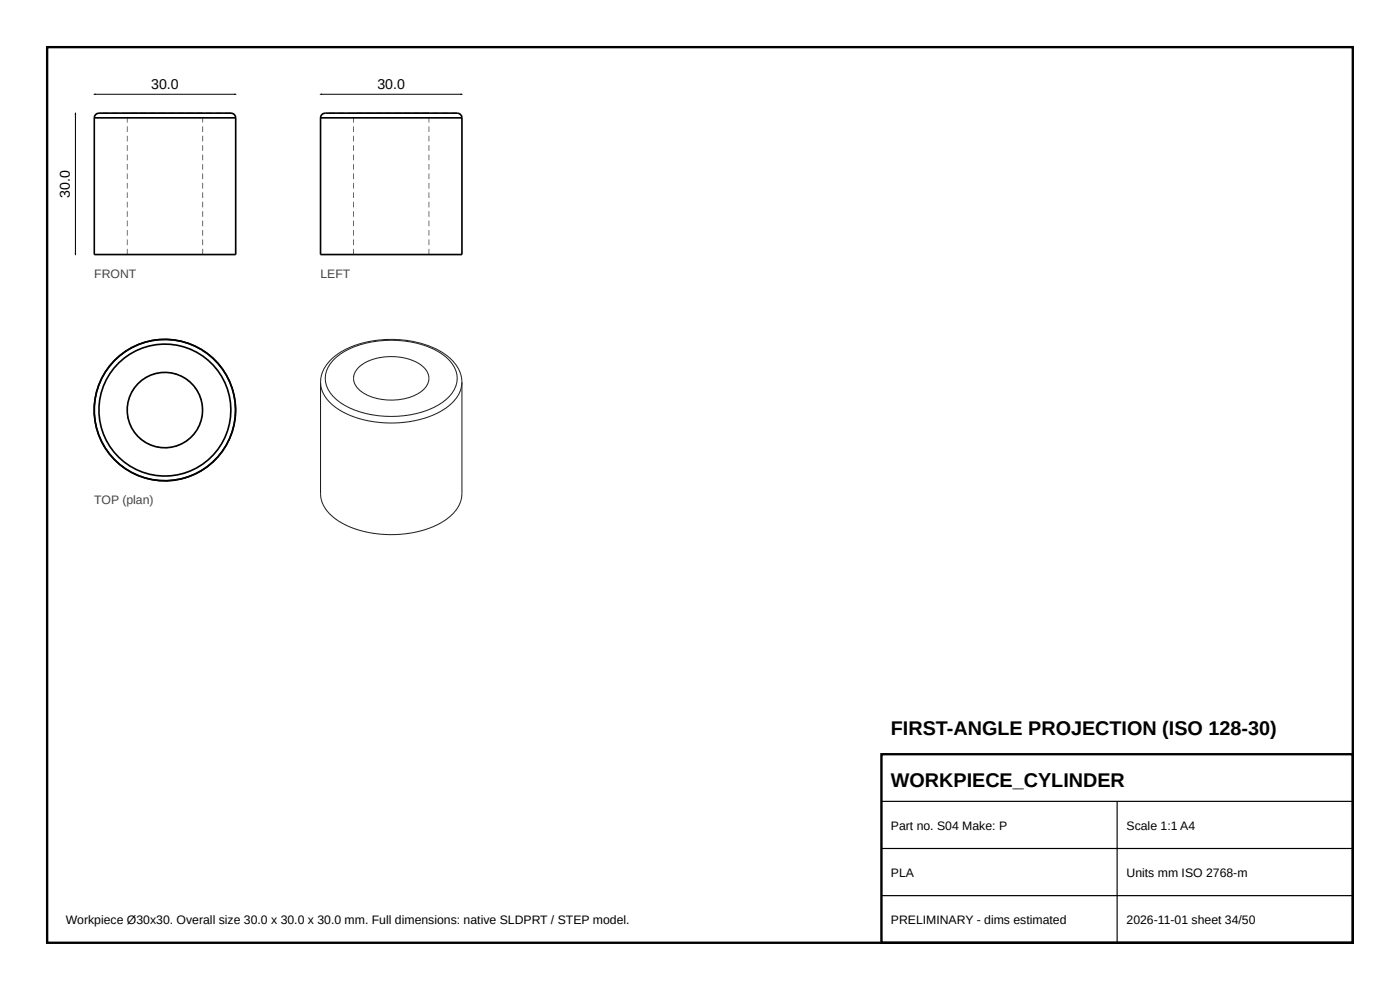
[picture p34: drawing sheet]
<svg xmlns="http://www.w3.org/2000/svg" width="297mm" height="210mm" viewBox="0 0 297 210" stroke-linecap="round" stroke-linejoin="round" font-family="sans-serif">
<defs><g id="words">
<g font-size="4.2">
<text x="189" y="156">FIRST-ANGLE PROJECTION (ISO 128-30)</text>
<text x="189" y="167">WORKPIECE_CYLINDER</text>
</g>
<g font-size="3">
<text x="32.1" y="18.8">30.0</text>
<text x="80.1" y="18.8">30.0</text>
<text x="14.8" y="41.9" transform="rotate(-90 14.8 41.9)">30.0</text>
</g>
<g font-size="2.6" fill="#444">
<text x="20" y="59">FRONT</text>
<text x="68" y="59">LEFT</text>
<text x="20" y="107">TOP (plan)</text>
</g>
<g font-size="2.6">
<text x="189" y="176">Part no. S04 Make: P</text>
<text x="239" y="176">Scale 1:1 A4</text>
<text x="189" y="186">PLA</text>
<text x="239" y="186">Units mm ISO 2768-m</text>
<text x="14" y="196">Workpiece Ø30x30. Overall size 30.0 x 30.0 x 30.0 mm. Full dimensions: native SLDPRT / STEP model.</text>
<text x="189" y="196">PRELIMINARY - dims estimated</text>
<text x="239" y="196">2026-11-01 sheet 34/50</text>
</g>
</g></defs>
<path d="M10 10h277v190h-277zM187 160h100v40h-100z" fill="none" stroke="#000" stroke-width=".5"/>
<path d="M187 170h100M187 180h100M237 170v30M187 190h100" fill="none" stroke="#000" stroke-width=".25"/>
<g fill="#555">
<path d="M48.8 53.9h1.2v.2h-1.2zM46.8 53.9h1.2v.2h-1.2zM44.8 53.9h1.2v.2h-1.2zM42.8 53.9h1.2v.2h-1.2zM40.8 53.9h1.2v.2h-1.2zM38.8 53.9h1.2v.2h-1.2zM36.8 53.9h1.2v.2h-1.2zM34.8 53.9h1.2v.2h-1.2zM32.8 53.9h1.2v.2h-1.2zM30.8 53.9h1.2v.2h-1.2zM28.8 53.9h1.2v.2h-1.2zM26.8 53.9h1.2v.2h-1.2zM24.8 53.9h1.2v.2h-1.2zM22.8 53.9h1.2v.2h-1.2zM20.8 53.9h1.2v.2h-1.2z"/>
<path d="M47.8 23.9h1.2v.2h-1.2zM45.8 23.9h1.2v.2h-1.2zM43.8 23.9h1.2v.2h-1.2zM41.8 23.9h1.2v.2h-1.2zM39.8 23.9h1.2v.2h-1.2zM37.8 23.9h1.2v.2h-1.2zM35.8 23.9h1.2v.2h-1.2zM33.8 23.9h1.2v.2h-1.2zM31.8 23.9h1.2v.2h-1.2zM29.8 23.9h1.2v.2h-1.2zM27.8 23.9h1.2v.2h-1.2zM25.8 23.9h1.2v.2h-1.2zM23.8 23.9h1.2v.2h-1.2zM21.8 23.9h1.2v.2h-1.2z"/>
<path d="M41.8 53.9h1.2v.2h-1.2zM39.8 53.9h1.2v.2h-1.2zM37.8 53.9h1.2v.2h-1.2zM35.8 53.9h1.2v.2h-1.2zM33.8 53.9h1.2v.2h-1.2zM31.8 53.9h1.2v.2h-1.2zM29.8 53.9h1.2v.2h-1.2zM27.8 53.9h1.2v.2h-1.2z"/>
<path d="M27 53.9h1.2v.2h-1.2zM29 53.9h1.2v.2h-1.2zM31 53.9h1.2v.2h-1.2zM33 53.9h1.2v.2h-1.2zM35 53.9h1.2v.2h-1.2zM37 53.9h1.2v.2h-1.2zM39 53.9h1.2v.2h-1.2zM41 53.9h1.2v.2h-1.2z"/>
<path d="M41.8 23.9h1.2v.2h-1.2zM39.8 23.9h1.2v.2h-1.2zM37.8 23.9h1.2v.2h-1.2zM35.8 23.9h1.2v.2h-1.2zM33.8 23.9h1.2v.2h-1.2zM31.8 23.9h1.2v.2h-1.2zM29.8 23.9h1.2v.2h-1.2zM27.8 23.9h1.2v.2h-1.2z"/>
<path d="M27 23.9h1.2v.2h-1.2zM29 23.9h1.2v.2h-1.2zM31 23.9h1.2v.2h-1.2zM33 23.9h1.2v.2h-1.2zM35 23.9h1.2v.2h-1.2zM37 23.9h1.2v.2h-1.2zM39 23.9h1.2v.2h-1.2zM41 23.9h1.2v.2h-1.2z"/>
<path d="M42.9 52.8h.2v1.2h-.2zM42.9 50.8h.2v1.2h-.2zM42.9 48.8h.2v1.2h-.2zM42.9 46.8h.2v1.2h-.2zM42.9 44.8h.2v1.2h-.2zM42.9 42.8h.2v1.2h-.2zM42.9 40.8h.2v1.2h-.2zM42.9 38.8h.2v1.2h-.2zM42.9 36.8h.2v1.2h-.2zM42.9 34.8h.2v1.2h-.2zM42.9 32.8h.2v1.2h-.2zM42.9 30.8h.2v1.2h-.2zM42.9 28.8h.2v1.2h-.2zM42.9 26.8h.2v1.2h-.2zM42.9 24.8h.2v1.2h-.2z"/>
<path d="M26.9 52.8h.2v1.2h-.2zM26.9 50.8h.2v1.2h-.2zM26.9 48.8h.2v1.2h-.2zM26.9 46.8h.2v1.2h-.2zM26.9 44.8h.2v1.2h-.2zM26.9 42.8h.2v1.2h-.2zM26.9 40.8h.2v1.2h-.2zM26.9 38.8h.2v1.2h-.2zM26.9 36.8h.2v1.2h-.2zM26.9 34.8h.2v1.2h-.2zM26.9 32.8h.2v1.2h-.2zM26.9 30.8h.2v1.2h-.2zM26.9 28.8h.2v1.2h-.2zM26.9 26.8h.2v1.2h-.2zM26.9 24.8h.2v1.2h-.2z"/>
</g>
<path d="M20 25v29h30v-29M20 25a1.07 1.07 0 0 1 1.4-1h26.2a2.15 2.15 0 0 1 2.3 .6l.1 .4M20 25h30" fill="none" stroke="#000" stroke-width=".35"/>
<g fill="#555">
<path d="M49.8 85.8h.2l.1 1.2h-.2zM49.5 83.8h.2l.2 1.2h-.2zM49 81.9h.2l.3 1.1-.2 .1v-.7zM48.2 80.1l.1-.1 .6 1.1-.2 .1zM47.2 78.4l.1-.1 .7 1-.2 .1zM45.9 76.9l.1-.2 .8 1-.1 .1-.5-.7zM44.6 75.4l.9 .8-.1 .1-.2-.3-.7-.5zM43 74.2l1 .7-.1 .1-1-.7zM41.2 73.2l1.1 .6-.1 .2-.9-.6h-.2zM39.3 72.6l1.1 .3v.2l-.5-.3-.7-.1zM37.3 72.1l1.2 .2v.2l-1.2-.2zM35.3 71.9l1.2 .1v.2l-1.2-.1zM33.3 72l1.2-.1v.2l-.7-.1-.5 .2zM31.4 72.4l1.1-.3 .1 .2-.3-.1-.9 .3zM29.4 73l1.2-.4v.1l-1.1 .4zM27.6 73.8l1.1-.5 .1 .2-.9 .3-.2 .2zM25.9 74.9l1-.7 .1 .2-.4 .1-.6 .6zM24.4 76.2l.9-.8 .1 .2-.9 .8zM23.9 76.8l.1 .1-.8 .9-.1-.1zM22.6 78.4l.2 .1-.5 .4-.2 .6-.1-.1zM21.6 80.1l.1 .1-.5 1.1-.1-.1zM20.8 82h.1l-.3 1.2-.2-.1zM20.2 83.9h.2l-.2 .8v.4h-.2zM19.9 85.9h.2l-.1 .3 .1 .9h-.2zM19.9 87.9h.2l.1 1.2h-.2zM20.2 89.9h.2l.1 .9 .1 .2-.1 .1zM20.7 91.8h.2v.5l.4 .6-.2 .1zM21.5 93.7l.1-.1 .6 1.1h-.1zM22.5 95.4l.1-.1 .7 1-.1 .1zM23.7 97l.2-.1 .3 .6 .5 .2-.1 .2zM25.3 98.3l.1 .2 .8 .5-.1 .2-1-.8zM26.8 99.5l1.1 .6-.1 .1-1-.6zM28.6 100.4l.7 .5h.4l-.1 .2-1.1-.5zM30.4 101.2l.4 .2 .8 .1-.1 .2-1.1-.4zM32.4 101.7l1.1 .1v.2l-1.2-.2zM34.3 101.9h1.2v.2h-1.2zM36.3 101.8l.6 .1 .6-.2v.1l-1.2 .2zM38.3 101.5l1.1-.3 .1 .2-1.2 .3zM40.2 101l1.1-.5 .1 .2-1.2 .4zM42 100.1l.7-.2 .3-.4 .1 .2-1 .6zM43.7 99.1l.3-.1 .6-.7 .1 .2-.9 .7zM46 97l.2 .1-.9 .9-.1-.2zM47.3 95.4l.1 .1-.7 1-.1-.1 .6-.7zM48.3 93.7l.1 .1-.5 1-.2-.1 .3-.3zM49.1 91.9h.1l-.4 1.2-.2-.1zM49.6 90h.2l-.3 1.2-.2-.1zM49.8 88h.2l-.1 1.2h-.2l.2-.7zM49.9 87h.2v.2h-.2z"/>
<path d="M42.8 85.8h.2l.1 1.2h-.2zM42.3 83.9l.1-.1 .4 1.2h-.2l.1-.2zM41.3 82.2l.1-.1 .7 1-.2 .1-.1-.4zM40 80.7l.9 .8-.1 .1-.5-.6-.4-.2zM38.3 79.6l1 .6-.1 .1-.7-.5h-.3zM36.3 79l1.2 .3v.2l-1.2-.3zM34.3 78.9h1.2v.2l-.2-.1-1 .1zM32.4 79.4l1.1-.3 .1 .1h-.6l-.6 .3zM30.6 80.2l1-.5 .1 .1-.7 .3-.3 .3zM29.2 81.4l.7-.7 .1 .2-.8 .5-.1 .3-.1-.1zM28.5 82.2l.1 .1-.6 1-.2-.1zM27.5 83.9l.2 .1-.2 .3-.2 .8h-.2zM27 85.9h.2l-.2 .5 .1 .7h-.2zM27 87.9h.1l.1 .8 .2 .3-.2 .1zM27.4 89.9l.2-.1 .3 .9 .2 .2-.2 .1zM28.4 91.6l.1-.1 .8 1-.2 .1zM29.8 93l.3 .3 .7 .4-.1 .1-1-.7zM31.5 94.1l.5 .3 .6 .1-.1 .2-1.1-.5zM33.3 94.7l.8 .2h.4v.2l-1.2-.2zM35.3 94.9h1.1l.1-.1v.1l-1.2 .2zM37.3 94.6h.2l.9-.5v.2l-1.1 .4zM39.1 93.8l.4-.2 .5-.5 .1 .1-1 .7zM41.4 91.6l.1 .1-.8 1-.1-.2 .5-.4zM42.3 89.9l.2 .1-.5 1.1-.2-.1 .5-.8zM42.8 88h.2l-.2 1.2h-.2zM42.9 87h.2v.2h-.2z"/>
</g>
<g fill="none" stroke="#000" stroke-width=".35">
<circle cx="35" cy="87" r="15"/>
<circle cx="35" cy="87" r="8"/>
<circle cx="35" cy="87" r="14"/>
</g>
<g fill="#555">
<path d="M81.8 53.9h1.2v.2h-1.2zM79.8 53.9h1.2v.2h-1.2zM77.8 53.9h1.2v.2h-1.2zM75.8 53.9h1.2v.2h-1.2zM73.8 53.9h1.2v.2h-1.2zM71.8 53.9h1.2v.2h-1.2zM69.8 53.9h1.2v.2h-1.2zM68 53.9h1v.2h-1z"/>
<path d="M96.8 53.9h1.2v.2h-1.2zM94.8 53.9h1.2v.2h-1.2zM92.8 53.9h1.2v.2h-1.2zM90.8 53.9h1.2v.2h-1.2zM88.8 53.9h1.2v.2h-1.2zM86.8 53.9h1.2v.2h-1.2zM84.8 53.9h1.2v.2h-1.2zM83 53.9h1v.2h-1z"/>
<path d="M81.8 23.9h1.2v.2h-1.2zM79.8 23.9h1.2v.2h-1.2zM77.8 23.9h1.2v.2h-1.2zM75.8 23.9h1.2v.2h-1.2zM73.8 23.9h1.2v.2h-1.2zM71.8 23.9h1.2v.2h-1.2zM69.8 23.9h1.2v.2h-1.2z"/>
<path d="M95.8 23.9h1.2v.2h-1.2zM93.8 23.9h1.2v.2h-1.2zM91.8 23.9h1.2v.2h-1.2zM89.8 23.9h1.2v.2h-1.2zM87.8 23.9h1.2v.2h-1.2zM85.8 23.9h1.2v.2h-1.2zM83.8 23.9h1.2v.2h-1.2z"/>
<path d="M81.8 53.9h1.2v.2h-1.2zM79.8 53.9h1.2v.2h-1.2zM77.8 53.9h1.2v.2h-1.2zM75.8 53.9h1.2v.2h-1.2z"/>
<path d="M75 53.9h1.2v.2h-1.2zM77 53.9h1.2v.2h-1.2zM79 53.9h1.2v.2h-1.2zM81 53.9h1.2v.2h-1.2zM83 53.9h1.2v.2h-1.2zM85 53.9h1.2v.2h-1.2zM87 53.9h1.2v.2h-1.2zM89 53.9h1.2v.2h-1.2z"/>
<path d="M89.8 53.9h1.2v.2h-1.2zM87.8 53.9h1.2v.2h-1.2zM85.8 53.9h1.2v.2h-1.2zM83.8 53.9h1.2v.2h-1.2z"/>
<path d="M81.8 23.9h1.2v.2h-1.2zM79.8 23.9h1.2v.2h-1.2zM77.8 23.9h1.2v.2h-1.2zM75.8 23.9h1.2v.2h-1.2z"/>
<path d="M75 23.9h1.2v.2h-1.2zM77 23.9h1.2v.2h-1.2zM79 23.9h1.2v.2h-1.2zM81 23.9h1.2v.2h-1.2zM83 23.9h1.2v.2h-1.2zM85 23.9h1.2v.2h-1.2zM87 23.9h1.2v.2h-1.2zM89 23.9h1.2v.2h-1.2z"/>
<path d="M89.8 23.9h1.2v.2h-1.2zM87.8 23.9h1.2v.2h-1.2zM85.8 23.9h1.2v.2h-1.2zM83.8 23.9h1.2v.2h-1.2z"/>
<path d="M90.9 52.8h.2v1.2h-.2zM90.9 50.8h.2v1.2h-.2zM90.9 48.8h.2v1.2h-.2zM90.9 46.8h.2v1.2h-.2zM90.9 44.8h.2v1.2h-.2zM90.9 42.8h.2v1.2h-.2zM90.9 40.8h.2v1.2h-.2zM90.9 38.8h.2v1.2h-.2zM90.9 36.8h.2v1.2h-.2zM90.9 34.8h.2v1.2h-.2zM90.9 32.8h.2v1.2h-.2zM90.9 30.8h.2v1.2h-.2zM90.9 28.8h.2v1.2h-.2zM90.9 26.8h.2v1.2h-.2zM90.9 24.8h.2v1.2h-.2z"/>
<path d="M74.9 52.8h.2v1.2h-.2zM74.9 50.8h.2v1.2h-.2zM74.9 48.8h.2v1.2h-.2zM74.9 46.8h.2v1.2h-.2zM74.9 44.8h.2v1.2h-.2zM74.9 42.8h.2v1.2h-.2zM74.9 40.8h.2v1.2h-.2zM74.9 38.8h.2v1.2h-.2zM74.9 36.8h.2v1.2h-.2zM74.9 34.8h.2v1.2h-.2zM74.9 32.8h.2v1.2h-.2zM74.9 30.8h.2v1.2h-.2zM74.9 28.8h.2v1.2h-.2zM74.9 26.8h.2v1.2h-.2zM74.9 24.8h.2v1.2h-.2z"/>
</g>
<path d="M68 25v29h30v-29M68 25a1.07 1.07 0 0 1 1.4-1h26.2a2.15 2.15 0 0 1 2.3 .6l.1 .4M68 25h30" fill="none" stroke="#000" stroke-width=".35"/>
<path d="M70.7 76.5a17 17 0 0 1 12.3-4.3 18.4 18.4 0 0 1 11.6 3.6 5.5 5.5 0 0 1 0 9 19.9 19.9 0 0 1-15.7 3.2 14.1 14.1 0 0 1-8.8-4.6 5.1 5.1 0 0 1 .6-6.9zM75.9 78.1a11.1 11.1 0 0 1 10.2-2.1 6.3 6.3 0 0 1 4.7 3.4 3.6 3.6 0 0 1-2.1 4.1 12.1 12.1 0 0 1-12.4-.7 3.1 3.1 0 0 1-.4-4.7zM68 81.1v23.7a7.2 7.2 0 0 0 3.9 5.8 23.3 23.3 0 0 0 21.7 .3 7.5 7.5 0 0 0 4.4-6.1v-23.7M68 81.1a7.2 7.2 0 0 0 3.9 5.8 23.3 23.3 0 0 0 21.7 .3 7.5 7.5 0 0 0 4.4-6.1M68 81.1a7.9 7.9 0 0 1 4.3-6.4 22.7 22.7 0 0 1 21.5 0 7.9 7.9 0 0 1 4.2 6.4" fill="none" stroke="#222" stroke-width=".22"/>
<path d="M20 20h30M68 20h30M16 24v30" fill="none" stroke="#000" stroke-width=".21"/>
<path d="M49.7 19.8l.6 .2-.6 .2zM97.7 19.8l.6 .2-.6 .2zM16 23.7l.2 .6h-.4zM19.7 20l.6-.2v.4zM67.7 20l.6-.2v.4zM15.8 53.7h.4l-.2 .6z" fill="#000"/>
<use href="#words"/>
</svg>
